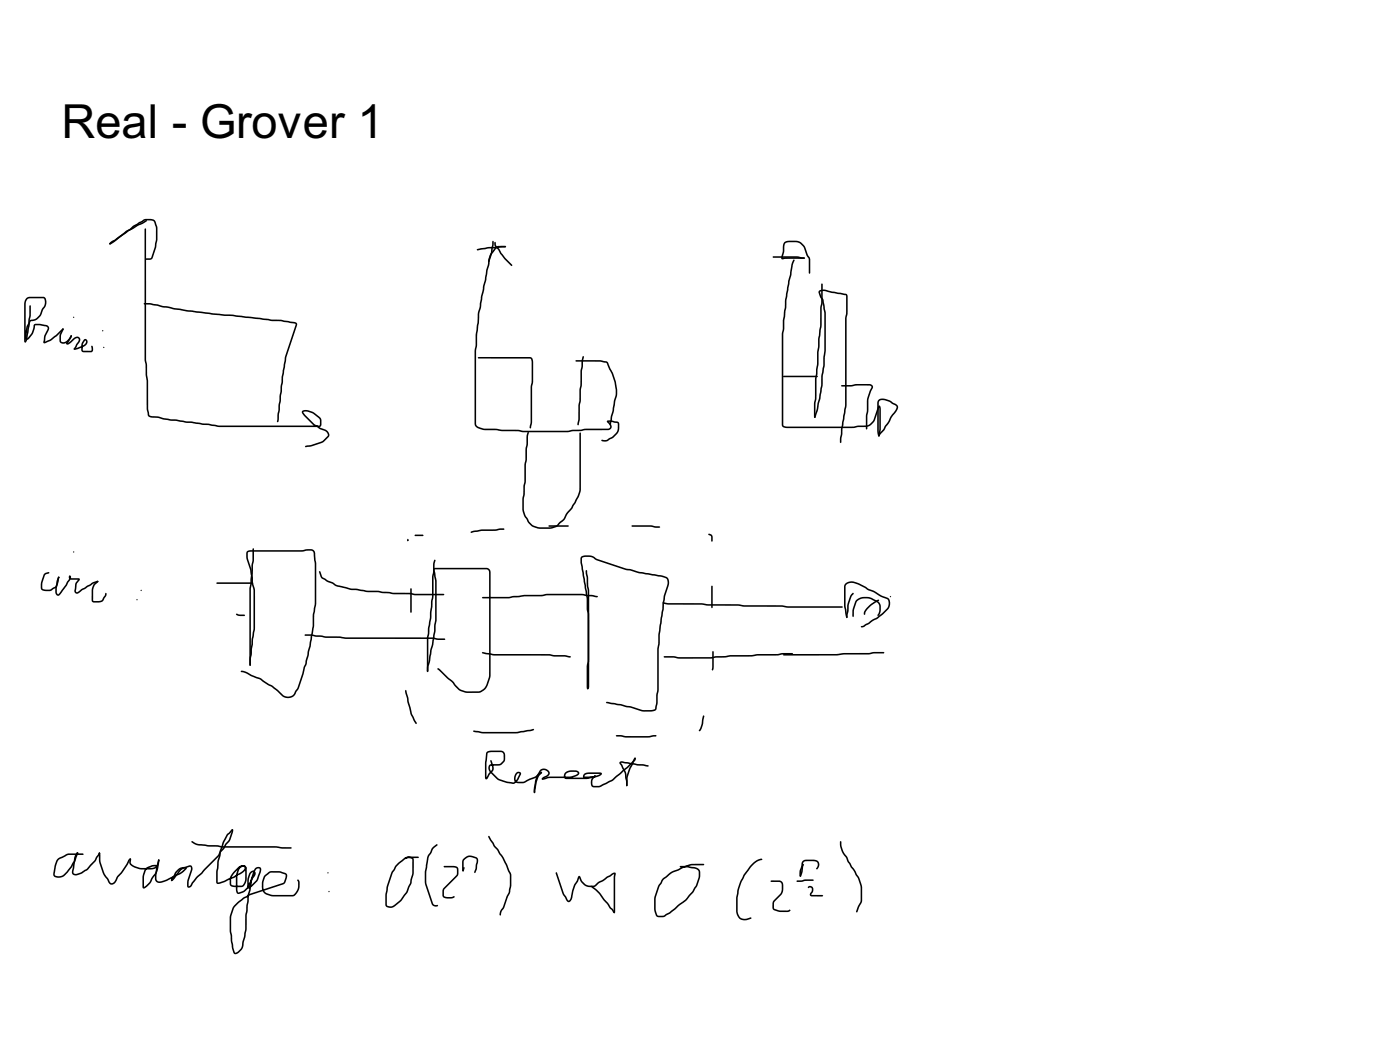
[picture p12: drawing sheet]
<svg xmlns="http://www.w3.org/2000/svg" width="353mm" height="265mm" viewBox="0 0 353 265" stroke-linecap="round" stroke-linejoin="round" font-family="sans-serif">
<defs><g id="words">
<text font-size="11.9" x="15.5" y="34.8">Real - Grover 1</text>
</g></defs>
<g fill="#000">
<path d="M36.7 57.6l.2 .2v33l.5 5.3v7l.2 1a.74 .74 0 0 0 .3 .8 .74 .74 0 0 0 .8 .1l1.2 .1 3.2 .7 9.5 1.1 2.7 .5 25.4-.1 .1-1.2-.2-.4-1.6-1.3-1.6-.6-.8 .2 2.7 3 1.6 .9 1.1 .4a1.39 1.39 0 0 1 1 2l-1.8 1.5-2.8 .9-1.2 .2-.2-.2 .2-.2 1.3-.2 2.7-.9 1.5-1.4a1.08 1.08 0 0 0-.8-1.3l-1.2-.4-1.5-1-2.8-2.8a.63 .63 0 0 1-.1-.8 .63 .63 0 0 1 .8-.3l2 .5 1.8 1.5 .3 .6v1.2l-.2 .4-.4 .2h-25.3l-2.7-.5-9.6-1.1-3.1-.7-1.3-.1a1.14 1.14 0 0 1-1.4-1.3l-.2-1v-7l-.5-5.3v-33zM27.8 61.2l4.6-3.3 4.4-2.4 .3 .2-.9 .7-3.7 1.9-4.7 3.4-.2-.2zM7.4 77.2l.2-.2 .2 .2v2.4l-.3 2.5-.6 3.5-.2 .6-.3 .2-.2-.2 .4-.8 .5-3.4 .3-2.4zM27.7 61.3l4.1-3.1 1-.5 .8-.7 2.7-1.7h2.1l.5 .2 .3 .3 .6 1.7v2.9l-.4 2.1-.9 2.6-.3 .4-1.4 .1-.2-.2 .2-.2 1.3-.1 1-2.9 .3-1.8v-2.9l-.5-1.4-.3-.3-.7-.2-1.5 .1-2.6 1.6-5.3 4-.7 .4-.2-.2zM27.8 61.3l.2 .2-.2 .2-.2-.2zM36.2 76.6l.2-.1h1.5l9.4 1.7 9.4 1.1 2 .1 9.8 1.2 2.4 .1 4 .7 .1 .7-2.7 8.1-.8 4.9-1.2 11.3-.2 .2-.2-.2 .2-1.9 1-9.5 .8-4.8 2.7-8.5-3.7-.6-2.4-.1-9.8-1.2-2.1-.1-9.4-1.1-9.3-1.7-1.5-.1zM120.5 62.8l2.8-.5h2.1l1.1-.3h1.1l.2 .2-.2 .2-4.3 .3-2.8 .5-.2-.2zM124.3 60.9l.2-.2 .2 .2-.1 .9-.3 1.9-1.2 4.5-.3 2.5-1 4.1-.3 2.8-.5 1.4-.1 2.5-.4 3v2.6l-.3 1.6v18.3l.4 .6 1.5 .5 5.7 .3a9.7 9.7 0 0 1 4.1 .3h11.4l4.5-.5 6-.1a.6 .6 0 0 0 0-1.1l-.6-.6 .2-.3 .8 .8a.95 .95 0 0 1 .2 1.1 .95 .95 0 0 1-.9 .5l-5.7 .1-4.5 .5h-11.4a9.1 9.1 0 0 0-4.1-.3l-4.5-.3a3.7 3.7 0 0 1-3.4-1.1l-.1-18.7 .3-1.6v-2.7l.4-2.9 .2-2.6 .4-1.4 .3-2.8 1-4 .4-2.6 1.1-4.4zM125 61l.2 .2 .1 .8 .8 .8 1.5 2.2 1.7 1.8-.1 .3-1.9-1.8-1.5-2.3-.8-.8-.2-.5v-.5zM125.1 62.4l.7-.4h1.8l.2 .2-.2 .2h-1.8l-.4 .2-1.3 1.6-.7 2-.2-.2 .1-.4 .4-1.4zM195 64.9l.2-.2h6.1l1.8 .2 .2 .2a2.45 2.45 0 0 1-2 0h-6.1zM200.3 65.6l.2-.2 .2 .2-.5 1.2-1.6 8.8-.1 2-.5 3.2v2.2l-.2 1.2v23.1l1 .3h16.6l1.2-.2 2.1-.1a2.67 2.67 0 0 0 2.1-2l.9-2.7a.39 .39 0 0 1 .5-.3 .39 .39 0 0 1 .2 .6v2a14.1 14.1 0 0 1-.3 5.2l-.2 .1-.2-.3a16.6 16.6 0 0 0 .3-5.7l-.1-1.6h.2l-.8 2.2a3.6 3.6 0 0 1-2.2 2.9l-2.5 .1-1.2 .2h-16.3a1.21 1.21 0 0 1-1.7-.8v-23l.2-1.2 .1-2.2 .4-3.2 .1-2.1 1.6-8.8z"/>
<path d="M198 61.1l.9-.3 1.8-.1a2.83 2.83 0 0 1 2.8 2l.4 1.5 .7 1.1v3.6l-.2 .2-.2-.2v-3.5l-.6-.9-.5-1.7a2.42 2.42 0 0 0-2.4-1.7h-1.4a.99 .99 0 0 0-1.3 1.1v1.4l-.4 1.5 .6-.2h4.9l.2 .2-.2 .2h-4.9a.54 .54 0 0 1-.7 .2 .54 .54 0 0 1-.3-.6l.4-1.4 .1-1.6zM207.3 71.7l.2-.2 .2 .2-.2 10.5-.5 3.3-.3 6.3-.5 3.7-.1 5.1-.2 1.2v3.4l-.2 .2-.2-.3v-3.2l.3-1.3v-5.1l.5-3.7 .3-6.3 .5-3.3zM6.7 75.2l.8-.3h3.4a1.3 1.3 0 0 1 .8 1.9l-.8 1.3a3.3 3.3 0 0 1-3 2.9l-.9 1.5-.2 1.7v1.2l1.2-1.4 .7-2.2 1.3-.1 1.5 .3a1.02 1.02 0 0 1 .9 .7 1.02 1.02 0 0 1-.3 1.1l-.5 .9-.3 1.6h-.1l1.6-.8 3-2.6 .3 .1-1.6 1.7-1.5 1.2-1.5 .7a.35 .35 0 0 1-.4 0 .35 .35 0 0 1-.2-.4l.3-1.6 .6-1.2a.6 .6 0 0 0-.1-1l-1.6-.3h-1.2l-.6 2.1-.9 1.2a.54 .54 0 0 1-.7 .3 .54 .54 0 0 1-.3-.6l.3-2.7 .9-1.7a2.64 2.64 0 0 0 2.6-1.6l.2-.8a3.1 3.1 0 0 0 .9-2.3l-.3-.7h-3.5a1.13 1.13 0 0 0-1 1.3l.1 9.6-.2 .2-.3-.5v-9.3l.2-.8zM15.9 82.8l.2 .2-.2 .2-.2-.2zM15.7 83l.2-.1 .2 .1-.1 .3a3.5 3.5 0 0 0-.6 2.7l.1 .2a1.15 1.15 0 0 0 1.4-.3l1.1-1.4a.66 .66 0 0 1-.2 1.1l-.4 .4a1.34 1.34 0 0 1-1.2 .8 1.34 1.34 0 0 1-1.2-.8 4 4 0 0 1 .7-3zM17.8 84.6l.4 .1-1.1 1.9 1.4-1.2a.96 .96 0 0 1 1.5-.3 .96 .96 0 0 1-.1 1.5l-1.1 1.7a.63 .63 0 0 1 .2-1l.6-.9a.57 .57 0 0 0 .3-.6 .57 .57 0 0 0-.3-.5l-.7 .3-1.5 1.3a.45 .45 0 0 1-.7-.1 .45 .45 0 0 1 .3-.7zM18.6 88.1l2.7-1.2 .4-.6-.2-.4-.5 .9-.1 1.6 2.1 .1v-1.1l.2-.2 .3 .6-.2 1-2.2 .1-.5-.2-.1-1.8 .6-1.1a.68 .68 0 0 1 1 .1 .68 .68 0 0 1-.2 1l-.8 .6-1.3 .5-.9 .3zM120.8 90.1h13l.5 .2 .3 1v5l-.2 1.4v8.8l-.3 1.5-.2 .2a1.6 1.6 0 0 1 .1-1.7v-8.8l.2-1.7v-4.7l-.2-.7-13.2-.1-.2-.2zM145.2 91.1l.2-.2h6.1l1.6 .2 .4 .4 1.3 2.7 .6 1.9 .4 2.3v1.3l-.4 1.5-1.1 6-.2 .2a1.52 1.52 0 0 1 0-1.6l.9-4.7 .4-1.4v-1.4l-.3-1.9-.6-1.9-1.3-2.8-1.7-.4h-6.1zM147.1 90l.2-.2 .2 .2-.6 4.4a11.5 11.5 0 0 1-.2 4.1l-.3 7.3-.2 1.4-.2 .2a1.61 1.61 0 0 1 0-1.6v-3.4l.3-1.4v-3a8 8 0 0 0 .2-3.6zM197.8 94.8h8.6l.2 .2-.2 .2h-8.6l-.2-.2zM212.5 97.2l7-.3a.79 .79 0 0 1 .8 1.1 8.4 8.4 0 0 0-1 5.7l-.3 1.3v3.2l-.2 .2-.2-.2v-3.2l.2-1.2a10.4 10.4 0 0 1 1.2-6.2l-.5-.3-7 .2-.2-.2z"/>
<path d="M133.2 109.1l.2-.2 .2 .2-.3 1.1-.5 8.3a9.9 9.9 0 0 1-.3 4.2l-.1 2.5a8.6 8.6 0 0 0 .4 5l.2 .3a3.8 3.8 0 0 0 3.5 2.6l2.6-.1 1.5-.5 1.7-1.6 .6-1.3 1.3-1.5 .9-1.6a6.6 6.6 0 0 0 1.2-4.2v-13l.2-.2 .2 .2v13a8.2 8.2 0 0 1-1.9 5.4l-.3 .7-1.3 1.4-.6 1.3-1.2 1.1a2.84 2.84 0 0 1-2.6 1.2h-1.3a4.2 4.2 0 0 1-4.8-2.6l-.3-.4a10.3 10.3 0 0 1-.3-5.6l.1-2.3a7.4 7.4 0 0 0 .2-3.4l.3-5.8 .2-1.3v-2zM153.3 106.2l.9-.1 1.7 .2 .4 .5 .1 1.3-.2 .9-1.3 1.4-.5 .3a2.39 2.39 0 0 1-2.3 .7l-.3-.3 .2-.2 .2 .1a1.7 1.7 0 0 0 1.8-.5l.7-.4 1-1.1 .2-.7 .1-1.3-.2-.3-1.3-.2h-1.1l-.2-.2zM206.8 73.3l1.5-.2 5.6 1.2a3.8 3.8 0 0 1 .1 2.4 7.6 7.6 0 0 1-.2 3.4v22.2l-1.1 5.9-.3 3.4-.1 .2-.2-.2v-.8l.2-2.7 1.1-5.8v-22.3a7.4 7.4 0 0 0 .2-3.3l-.1-2.2-4.8-.9a1.18 1.18 0 0 0-1.6 .2l.3 1 .5 .8 .6 3.4v9.6l-.3 3.9a15.6 15.6 0 0 0-.5 4.9l-1.2 6.1-.5 1.7-.3 .2-.2-.2 .7-2.1 1.1-5.6a15.9 15.9 0 0 1 .5-4.9l.3-4.1v-9.5l-.5-3.2-.5-.8-.4-1.1zM205.7 105.1l.2 .1-.1 .2-.3-.2zM221.8 100.9l.7-.3h1l1.2 .5 1 .6a1.21 1.21 0 0 1 1.1 .9 1.21 1.21 0 0 1-.5 1.3l-1 1.3-2 3.3-1.4 1.5-.1-.3 1.2-1.4 1.9-3.3 1.1-1.3 .4-.9-.3-.5-1.6-.9-1.6-.4h-.6l-.3 .2-.1 7.5 .2 1.3-.3 .1-.3-1.4v-7.1zM221.9 109.8l.2 .2-.2 .2-.2-.2zM63.7 138.5l.2-.2 .2 .2v2.9l-.7 7.1-.1 19.4-.1 .1-.2-.1v-19.3l.7-7.2zM104.8 134.9h2l.2 .2-.2 .2h-2l-.2-.2zM118.9 134.1a16.8 16.8 0 0 1 6.3-.6l1.2-.2h.8l.2 .2-.2 .2-1.9 .2a16.7 16.7 0 0 0-6.3 .6l-.2-.2zM138.4 132.7l.2-.2h4.9l.2 .2-.2 .2h-4.9zM159.6 132.5h4.7l2.2 .3 .2 .2a2.89 2.89 0 0 1-2.1 0l-5-.1-.2-.2zM179 134.6l.6 .3 .3 .3 .1 1.3-.2 .2-.2-.2-.1-1.2-.6-.3-.1-.2z"/>
<path d="M11.2 144.8l1.1-.5 .2 .2-1.2 .7-.6 2v1.2l.2 .3 1.7 .1 1.3-.8 .5-1.1 .1-1.1 .3-.3 .2 .2-.1 .2a3.1 3.1 0 0 1-.9 2.5l-1.1 .7-.9 .1a1.21 1.21 0 0 1-1.7-.9l.1-1.5zM14.8 145.5l.2 .2-.2 .2-.2-.2zM14.7 145.7l.1-.2 .2 .2-.4 1-.2 1.7v1.1l.3 .5 1.8-2.4 .9-1.6 .2-.4-.2-.2 .2-.2a.82 .82 0 0 1-.1 1.4l-2 3.1a.78 .78 0 0 1-1 .6 .78 .78 0 0 1-.5-1l.2-2.6zM17.5 145.3l.3 .1 .1 .5h2a.34 .34 0 0 1 .3 .3 .34 .34 0 0 1-.2 .3l-.6 1-.3 1.6 .3 .3 3.9-2.4 1.3-.5 .3 .2-1.4 .6-2.8 1.7a1.48 1.48 0 0 1-1.5 .8l-.4-.7 .2-1.7 .1-.4 .7-.8 .1 .1-2.2-.1-.3-.4zM24.7 146.5l.2 .2-.2 .2-.2-.2zM23.8 147.2l.9-.7 .2 .2-1 1-.3 .7-.1 3.1 1.4 .2a1.26 1.26 0 0 0 1.3-1.2l.5-.9 .2 .5-.4 .7a1.54 1.54 0 0 1-1.6 1.2h-1.4l-.4-.4 .1-3zM54.8 146.9h9l.2 .2-.2 .2h-9l-.2-.2zM59.5 155l.2-.2 .7 .2 1.3 .1 .2 .2-.2 .2h-.6a1.66 1.66 0 0 1-1.6-.5zM80.7 144.1l.8 1.6 3.5 1.9 3.5 .9h1.6a18.1 18.1 0 0 0 5.7 .6l3.6 .5h4.3l1.2 .2h7.1l.2 .2-.2 .2h-7.1l-1.2-.2h-4.3l-3-.3a8 8 0 0 0-3.6-.3l-2.8-.5-1.6-.1-3.6-.9-3.6-2-.7-1.6zM103.8 148.4l.2 .2v5.9l-.2 .2-.2-.2v-5.9zM109.6 141.3l.2-.1 .2 .2-.3 .9v2l-.2 1.2v5.1l-.6 5.3-.7 5v8.5l-.2 .2-.2-.2v-8.3l1.3-10.5v-5.1l.2-1.2 .1-2.1zM121.8 150.6h6.6l4-.5h4.4l1.6-.3h8.6l2.7 .3 1.1 .2 .2 .2a1.61 1.61 0 0 1-1.6 0l-2.4-.3h-8.8l-1.4 .3h-4.4l-4 .5h-6.6l-.1-.2z"/>
<path d="M147.9 144l.2-.2 .1 .2 .6 5.1v24.2l-.1 .5-.3 .1-.2-.1 .2-.5v-24.2zM167.2 152.1l.2-.2 1.4 .3h8.4l1.5 .2 7.7 .1 1.6 .2h9.4l1.5 .3h13.7l.2 .2-.2 .2h-13.7l-1.5-.3h-9.4l-1.6-.3-16.4-.2a4.6 4.6 0 0 1-2.8-.5zM179.6 147.9l.2-.2 .2 .2v5.4l-.2 .2-.2-.2zM213.4 147.3a2.8 2.8 0 0 1 3.2-.2l2.7 1.4 1.5 .6 1.8 1.1 1.5 .6a2.07 2.07 0 0 1 .1 3l-2.7 2.4-3.4 2-.6 .1-.2-.2 4.1-2.3 2.6-2.3a1.82 1.82 0 0 0 0-2.3l-1.6-.6-1.8-1.1-1.4-.5-.9-.6-2.3-1.1a2 2 0 0 0-2.4 .4l-.1 5.1 .5 3-.2 .2-.3-.7-.4-2.4v-4.9zM216.2 151.4a3.9 3.9 0 0 1 4.3-.3l1 .5a1.68 1.68 0 0 1 .9 1.4l-.2 1.7a.48 .48 0 0 1-.2 .6 .48 .48 0 0 1-.5 0l.5-1.1v-1.5l-.5-.6-1.2-.6a3.4 3.4 0 0 0-3.9 .2l-.7 2.1-.1 1.7-.2 .2-.2-.2 .1-1.7 .6-2zM215.3 149.6l.3 .2a7.1 7.1 0 0 0-1.4 4.7l-.2 1.3-.2 .2a2.47 2.47 0 0 1 .1-2 6.9 6.9 0 0 1 1.4-4.4zM219.2 153l2.1-1.6 .5-.1 .2 .2-1.5 .9a4.8 4.8 0 0 0-2.2 2.8l-.2-.2 .1-.6zM62.3 139.1l1-.3h13a3.8 3.8 0 0 1 2.9 0l.4 .7 .3 2.9v9.8l-.6 3v2.8l-.8 5-1.1 4.5-.4 .9-.3 1.7-1.2 3.5-.5 .8a2.34 2.34 0 0 1-3.8 1.2l-2.6-2.2-.9-.5-2-1.4-5-2.1 .2-.2 .8 .1 1.9 1 2.3 .8 2 1.5 1 .4 2.7 2.4a1.92 1.92 0 0 0 3-1.2l.5-.7 1.2-3.5 .4-1.7 .4-.9 1-4.4 .8-5 .1-2.9 .5-2.9v-10l-.4-2.8-.4-.4-.8-.1-1.6 .3h-13l-.7 .2v1.5l.9 2.9 .4 3.3 .5 1.9v9.7l-.5 2.6-.5 4.9-.1 1.7-.1 .1-.2-.1v-1.7l.5-4.9 .5-2.6v-9.7l-.5-1.8-.3-3.3-1-3.1v-1.2zM77 160l1.8 .1 3.5 .5h3.5l1.5 .2h22l1.1 .3h1.9l.2 .2-.2 .2h-1.7l-1.3-.3h-22.1l-1.4-.2h-3.5l-3.7-.6h-1.6l-.2-.2zM109.4 143.5l.6-.2h12.8a1.09 1.09 0 0 1 1.1 1.1v26.1l-.7 2.4a3.1 3.1 0 0 1-1.8 1.8l-3.4 .1-1.8-.5-1.4-1.2-.6-.9-3.8-3.4 .2-.2 .5 .3 5.4 5.1 1.5 .5 3-.1 1.1-.6 .6-.8 .8-2.5-.1-26.4-.6-.4h-13.1l.6 3-.1 9.9-.8 6.1-1.2 5.4v1.3l-.2 .2-.2-.2v-1.2l1.2-5.6 .9-6v-9.9l-.5-2.7zM121.7 164.7l.2-.2a17.1 17.1 0 0 0 5.6 .5h11.2l1.2 .3h2.9l1.2 .2 .2 .2a1.61 1.61 0 0 1-1.6 0h-2.7l-1.2-.3h-11.2a17.7 17.7 0 0 1-5.7-.5zM146.7 140.5l.2-.2a4.6 4.6 0 0 1 3 .1l1 .7 7.2 2.4 1.2 .1 2.1 .7 5.6 .8 1.2 .4a1.96 1.96 0 0 1 .5 2.7l-.8 2.3-1.3 9.6v2.2l-.3 1.4v10.5l-.6 4.8-.9 .5h-2.5l-3.1-.9-6-1.1-.2-.2 .2-.2h.3l5.9 1.1a8.6 8.6 0 0 0 5 1l1-.3 .2-1.4 .1-2.3 .2-1v-10.5l.3-1.4v-2.3l1.4-9.6 .8-2.7a1.51 1.51 0 0 0-.3-1.8l-1.2-.4-5.6-.8-2.1-.7-1.2-.2-7.3-2.4-1.3-.8-1.8-.1-.6 .3-.1 1.1 1.1 6.4a16.9 16.9 0 0 1 .5 5.6l.3 1.1v11.7l-.3 1.5 .1 5.6-.2 .1-.2-.1-.1-.6v-5.1l.3-1.4v-11.7l-.3-1.2v-2.9l-1.5-8.8v-1.2z"/>
<path d="M167.5 165.7l.2-.2h2.4l1.3 .3h8l5.1-.5h5.2l1.6-.3h5l1.3-.2h2.5l.2 .2-.2 .2h-2.5l-1.3 .2-11.8 .3-5.1 .5h-8l-1.3-.3h-2.4zM179.8 164.4l.2-.2 .2 .2v4l-.3 .8-.2-.2zM197.8 165h13.4l2-.2h6.2l1.3-.3h2.4l.2 .2-.2 .2h-2.5l-1.2 .2-6.2 .1-2 .2h-13.4l-.2-.2zM102.3 174.3l.2-.2 .2 .1 1.3 5.8 1.3 2.5-.2 .2-.5-.6-1-1.9zM122.9 189.7l1-.3h2.6a1.09 1.09 0 0 1 1 1.1v1.5l-.9 .9-.6 .3h-1.8a.83 .83 0 0 0-.6 .8 .83 .83 0 0 0 .5 .7 6.4 6.4 0 0 0 5.4 2.7l.9-.7 .7-1.3a.29 .29 0 0 0-.2-.4 .29 .29 0 0 0-.4 .3 1.12 1.12 0 0 0 .1 1.9h1.7l2.7-1.2 1.7-1.3 .1 .4-.8 .6a3.6 3.6 0 0 1-2.1 1.1l-1.6 .8h-1.5a1.35 1.35 0 0 1-.7-2.2 .73 .73 0 0 1 .8-.7 .73 .73 0 0 1 .6 .8l-.7 1.3-.6 .7-.5 .3-.5-.1a6.5 6.5 0 0 1-5.7-3.2 1.05 1.05 0 0 1 .7-1.7h1.9l.7-.6 .4-.6-.1-1.1-.2-.5-.4-.2h-2.4l-1 .3-.3 2.4 .1 3.8h-.2l.7-1.2 .8-1v-.6l-.5-1.6 .2-.2 .2 .2 .6 2-.2 .6-.8 .9-.7 1.1a.36 .36 0 0 1-.4 .1 .36 .36 0 0 1-.2-.5l.1-3.8zM119.6 184.3l2.2 .4h5.3a16.1 16.1 0 0 0 6-.5l1.6-.3 .2 .2-.7 .3-1.2 .2a16.1 16.1 0 0 1-5.9 .5h-5.3l-2.2-.4-.2-.2zM136.4 194.3v-.1a1.39 1.39 0 0 1 1.6-.1 1.39 1.39 0 0 1 .7 1.4l-1.7 1.2-.2-.1 .2-.5 .7-.3a.74 .74 0 0 0 .7-.8 .74 .74 0 0 0-.8-.7h-.6l-.4 .3a7.7 7.7 0 0 0-1.4 4l-.1 1.4-.1 .2-.2-.3a9.1 9.1 0 0 1 1.6-5.6zM136.7 194.7v.2v-.2l.2 .2-.2 .2v-.2v.2l-.2-.2zM136.5 194.8l.4 .2-1 1.4-.5 1.3-.3 2.3-.1 .2-.2-.6 .3-2.3 .6-1.6zM137 196.3l1.6-.3 5.4-.1 1.8-.7a.37 .37 0 0 0-.1-.4 .37 .37 0 0 0-.4 0h-1a1.12 1.12 0 0 0-1.5 1.3l1.2 .1a17.1 17.1 0 0 0 7.1-.7l.5-.3v.1h-2.9a.87 .87 0 0 0-1.1 .6h2l.7-.3 .1 .2-.6 .5h-1.9a.68 .68 0 0 1-.7-.7 .68 .68 0 0 1 .8-.6l3.5-.1a.44 .44 0 0 1 .5 .4 .44 .44 0 0 1-.5 .4l-.3 .2a20.6 20.6 0 0 1-7.2 .7h-.9a1.01 1.01 0 0 1-.8-1 1.01 1.01 0 0 1 .8-1l.8-.2h1.4a.76 .76 0 0 1 .9 .6 .76 .76 0 0 1-.7 .9l-1.6 .4h-5.1l-1 .3a.81 .81 0 0 1-1 0zM150.1 195.6h.2l.1 .2-.5 .6a1.72 1.72 0 0 0-.2 1.8h1.7l3.1-1.5 3.8-3.3 1.7-1.6 .3-.7 .2 .2-.1 .7-1.8 1.7-3.9 3.3-3.2 1.6h-1.8a1.63 1.63 0 0 1 0-2.5zM156.5 192.3l.7-.2 3.8 .7h1.5l1.1 .3 .2 .2a1.61 1.61 0 0 1-1.6-.1h-1.3l-4.1-.7 .6 1a4.4 4.4 0 0 1 .9 2.9l.2 1.8-.2 .2-.2-.2-.3-1.8a3.9 3.9 0 0 0-.8-2.7l-.6-1z"/>
<path d="M160.2 191.2l.1-.1 .2 .2-1.4 2.9a7.1 7.1 0 0 0-.6 4l-.2 .2-.2-.2a7.9 7.9 0 0 1 .9-4.7zM155.7 185.5l2.4 .2h5.9a2.21 2.21 0 0 1 1.8 0l-.2 .2-1.9 .2h-5.6l-2.4-.2-.2-.2zM177.5 180.6l.2-.1 .2 .2-.7 3.1a.48 .48 0 0 1-.2 .6 .48 .48 0 0 1-.6-.1l.7-1.6zM19.4 215.2l.2-.2 .2 .2-.2 .2zM19.4 215.1l.2-.1 .2 .2-.7 1.2-.5 3.1a.64 .64 0 0 0 0 .8 .64 .64 0 0 0 .8 .2l1-.4 1.5-.9 1.9-2.1 1.3-2 .2 .2-1.1 1.9-2 2.2-1.4 1-1.1 .4a1.04 1.04 0 0 1-1.3-.1 1.04 1.04 0 0 1-.1-1.3l.5-3.1zM14.5 216.7l2.7-1.3 3.8-.1 .2 .2-.2 .2h-3.8l-2.2 1.1-.4 .5-.4 1-.4 2.1a.59 .59 0 0 0 .2 .6 .59 .59 0 0 0 .7 .1 2.61 2.61 0 0 0 2.4-1.6l1.5-2.2 1-2.3 .1 .3-.7 2.1-1.6 2.3a2.83 2.83 0 0 1-3.6 1.6l-.4-.7 .3-1.9 .5-1.4zM24.9 215.3l.2-.2 .2 .2-.2 .2zM24.9 215.3l.2-.2 .2 .1a10 10 0 0 0 1.1 5.2l1.1 1.6a.78 .78 0 0 0 .7 .8 .78 .78 0 0 0 .9-.7l.4-.9a18.8 18.8 0 0 0 3.1-4.5l.3-.1 .2 .2-.3 .3a16.6 16.6 0 0 1-3 4.3 1.91 1.91 0 0 1-1.8 1.8l-.5-.3-.7-1.3a10.4 10.4 0 0 1-1.9-6.2zM32.7 216.8l.2-.2 .2 .1-.1 .9a1.33 1.33 0 0 0 1.3 1l1.5 .4h2.5l1.2-.5v.1l-1 .1-1.2 .5a4 4 0 0 0-.9 3l-.1 1.6a4.8 4.8 0 0 0 2.2-2.6l.8-1.2 .6-3 .2-.2 .2 .4-.3 1.5a5.4 5.4 0 0 1-1.5 3.2 3.7 3.7 0 0 1-2.3 2.3l-.2-.3v-1.1a4.8 4.8 0 0 1 1.1-4l1.7-.6a.59 .59 0 0 1 .7-.1 .59 .59 0 0 1 .3 .6l-1 .6-1.6 .1a5.7 5.7 0 0 1-4.3-1.2l-.3-.5zM40.1 216.8l.2 .2-.2 .2-.2-.2zM39.9 216.9l.4 .1-.8 3.6 .1 1.4a.93 .93 0 0 0 1.3 .3l4.3-2 1.6-1.3v.2a2.55 2.55 0 0 0-2.7 2l-.8 1.1-.1-.3 .4-.8a3.3 3.3 0 0 1 3.3-2.4 .35 .35 0 0 1 .3 .3 .35 .35 0 0 1-.3 .3l-1.3 1.2-3 1.4a3.3 3.3 0 0 1-3 .6l-.4-.6-.1-1.3zM48.3 212.4l.3-.2 1.6 .8 4.7 .2 1.2 .3h13.6l1.5 .2 2.3 .1 .2 .2-.2 .2-2.3-.1-1.6-.2h-13.5l-1.2-.3h-2.2l-2.8-.3-.8-.3z"/>
<path d="M58.5 209.4l.2-.2 .2 .2-.2 .2zM57.4 210.4l1.1-1.1 .4 .1-1.4 1.4-.9 1.8-.8 2.2-.5 2.5-.3 2.5v2.8l1.6-.4 2.4-1 .8-.6a2.31 2.31 0 0 0 2-1.8h-.1a1.17 1.17 0 0 0-1.3 .3l-1.2 1.2-.7 1-.1 1.8 .1 .2 .6 .1 1.7 .1a1.57 1.57 0 0 0 1.1-2l-.1-2.6a.74 .74 0 0 0-.7-.2 .74 .74 0 0 0-.6 .6l-.6 1.7v3.5l.3 .7 1.2-.4 .9-.8 1.9-3.6a.43 .43 0 0 0-.5-.4 .43 .43 0 0 0-.4 .5l-.5 1.4v2l1.9-1.9 .8-2 .1-.8h-.6l-.4 .2-1 2.7-.3 2.4-.4 1.5-.6 4.8v3.9l-.9 4.3-.3 .6-.9 .9-.6 .3-.4-.1-.3-.3-.4-1.3-.5-4.2v-3.7l.7-2.1 .4-.6 2.3-2 1.5-.9 8.8-3 .4-1.3-.1-.6-1.5-.5h-2.3l-1.3 1.2-.4 1.2v1.3l.5 1.2 1.5 .6h5.6l.8-.9 .3-.8 .1-1.3-.3-.6 .3-.2 .3 .6-.1 2-.8 1.3-.7 .4h-5.4l-1.7-.6-.7-1a5 5 0 0 1 .4-3.4l1.3-1.2 .5-.2 2.5 .1 1.3 .4 .3 .6-.4 1.7-.4 .5-8.7 2.9-2.7 1.9-1.3 1.4a9.5 9.5 0 0 0-.6 5.6l.5 4.2 .4 1.2 .2 .1 1.2-1 .4-.8 .8-4.2v-3.4l.6-5 .4-1.6 .4-2.6 1-2.6a.89 .89 0 0 1 1.2-.4 .89 .89 0 0 1 .4 1.3l-.6 1.6a6.7 6.7 0 0 1-2.3 2.5 .4 .4 0 0 1-.5-.1 .4 .4 0 0 1-.1-.5l.1-1.7 .4-1.4a.87 .87 0 0 1 .7-.8 .87 .87 0 0 1 1 .6l-.2 .7-1.2 2a3.7 3.7 0 0 1-2.7 2.5h-.6l-.3-.5-.1-3.1a3.1 3.1 0 0 1 1.8-3.6 .92 .92 0 0 1 1 .9v2.3a1.95 1.95 0 0 1-1.5 2.3h-2.1l-.5-.2-.2-.4a3.6 3.6 0 0 1 1.6-3.8l.5-.6a1.2 1.2 0 0 1 2.1 .1 2.95 2.95 0 0 1-2.2 2l-.9 .6-2.5 1.1-1.4 .5-.4-.1-.2-.3v-2.9l.3-2.6 .5-2.3 .8-2.5zM100.2 218l2.3-1.7 3.1-.2 .2 .2-.2 .2-2.9 .1-1.8 1.3-.8 .8-.9 1.5-1.2 3.5a13.4 13.4 0 0 0-.3 4.7l.1 .1a1.63 1.63 0 0 0 2.1-.4l.8-.7a11.1 11.1 0 0 0 2.5-4.1l.9-2.8-.1-3.7a1.53 1.53 0 0 0-1.7 0l-.2-.2a1.47 1.47 0 0 1 2.4 .3v3.6l-.6 2.4-.5 .9a10.4 10.4 0 0 1-2.4 3.9l-.9 .7a1.77 1.77 0 0 1-2.8 0 19.3 19.3 0 0 1 1.5-8.3zM109.2 213.9l1.1-.9 .2 .2-1.1 1-1 1.8-.4 1.9a12.3 12.3 0 0 0 .1 6.4l1.3 3.8 1.2 .4a1.07 1.07 0 0 1-1.6-.5l-1-2.9a12 12 0 0 1-.5-6.7l.4-2.3zM112.2 218.5h2.7l.5 .2 .3 .4-.1 1.9-3.4 3.4-.1 .3 .1 1.4 1.7 .2 .7-.2 .2 .2-.6 .4h-1.5l-.7-.2-.3-.5v-1.4l.3-.5 3.2-3.3 .1-1.6-.6-.3h-2.5l-.2-.2zM117 216.6a2.36 2.36 0 0 1 3.2-.3 1.65 1.65 0 0 1 .3 2.1l-.1 1-.5 .9-.2-.2 .3-1 .3-2.1-.1-.3-.7-.3a1.74 1.74 0 0 0-2.4 1.1v2.2l-.2 .2-.2-.3v-2.2zM116.9 219.5l.2 .2-.2 .2-.2-.2zM116.9 218.9l.2-.2 .2 .2-.4 1-.2-.2zM123.4 210.9l3.7 5.3 2 4.5v2.7l-.3 1.8-1.5 3.9-.6 .8-.4 1.2a1.54 1.54 0 0 1 .4-1.9l1.7-4.2 .3-1.6v-2.7l-1.9-4.3-3.1-4.4-.5-.9zM167.3 221.7l.6-.4a7.1 7.1 0 0 1 3.5-2.1l.9-.5 2.3-.7h3.1l.2 .1-.2 .2-3.2 .1-2 .6-.9 .6a7 7 0 0 0-3.5 2l-.6 .5-.8 1.3a9.1 9.1 0 0 0-.8 7.4l.4 .2h1.3l1.4-.8 2.8-2.4a5.5 5.5 0 0 0 2.2-2l.8-.9 .9-1.6a5.9 5.9 0 0 0 .7-3.3 1.29 1.29 0 0 0-1.7-.9l-1.1-.2h-1.8l-.2-.2 .2-.2 2.5 .2a2.26 2.26 0 0 1 2.5 1.1v.2a6.3 6.3 0 0 1-.7 3.5l-1 1.7-.9 1a7.9 7.9 0 0 1-3 2.6l-1.9 1.7-1.6 .9h-1.5l-.6-.3a9.1 9.1 0 0 1 1-8.2zM190 217.9l1.4-1a.93 .93 0 0 1 1.1-.1l-.2 .2a4.7 4.7 0 0 0-3.2 2.6l-1.1 1.5a15 15 0 0 0-1.5 9.7 1.58 1.58 0 0 0 2.2 .9l.9-.3 .2 .2-1 .5a2.16 2.16 0 0 1-2.9-2.2 14.3 14.3 0 0 1 2-9.5zM202.6 218.1l.2-.1 .2 .1-.3 1.9a1.31 1.31 0 0 1-.6 1.2l-.2-.2z"/>
<path d="M212.3 212.2l.1 .2 .1 .7a6.1 6.1 0 0 0 1.5 3.4l.3 .8 1.8 2.8a8.7 8.7 0 0 1 1.6 5l-.1 2.5-1.3 2.7-.2-.3 1.2-2.6v-2.3a8.5 8.5 0 0 0-1.5-4.9l-1.8-2.7-.3-.9a6.3 6.3 0 0 1-1.6-3.5v-.7zM45.5 219.3l2-.9a.85 .85 0 0 1 1.1 .3 .85 .85 0 0 1-.1 1.1l-.8 2.5-.1 1.3 .4-.2 1.5-2.1 1.3-1.1 4.1-4.3 2-3a4.9 4.9 0 0 0 1.6-3.4l.2-.3 .2 .2a6.5 6.5 0 0 1-1.6 3.6l-2.1 3.1-4.1 4.4-1.3 1-1.3 1.9a.65 .65 0 0 1-.6 .6 .65 .65 0 0 1-.7-.5l.1-1.3 .9-2.9a.34 .34 0 0 0 0-.4 .34 .34 0 0 0-.3-.2l-2.1 .8-1.7 2.3a.53 .53 0 0 1-.4 .4 .53 .53 0 0 1-.5-.1zM43.3 221.9l.3 .2-.2 .2-.3-.2zM140.5 220l.1 .2 1.8 5.2 1.2 1.8a1.16 1.16 0 0 0 .6-1.2l.7-2.6 .7-1.3a1.17 1.17 0 0 1 .6-1.1h.2a3.3 3.3 0 0 0 2.5 2.5l1.2-.1 .9-.8 3.8-2.3a.4 .4 0 0 1 .5-.2 .4 .4 0 0 1 .2 .5l-.2 .8v8.7l-.2 .3-.2-.2v-8.8l.3-.9-3.9 2.3a2.94 2.94 0 0 1-3 1 2.94 2.94 0 0 1-2.1-2.4h.1l-.4 1.1-.6 1-.7 2.6a1.22 1.22 0 0 1-1.3 1.5l-1.3-2.1-1.7-5.2zM149.2 223.7l.3-.2a10.6 10.6 0 0 1 3.3 3.5l2 2.5 .5 .7-.2 .2-2.6-3.1a10.5 10.5 0 0 0-3.3-3.5zM155 230.1l.3 .1-.1 .2-.3-.2zM194.5 222.3l.2-.2h2a1.09 1.09 0 0 1 1.1 1.2v1.3l-.3 .9-2 2.2-.1 1.4 .2 .2a5.7 5.7 0 0 0 3.2 .4l.6-.2 .2 .2-.8 .4a6 6 0 0 1-3.3-.4l-.5-.5 .1-1.5a3 3 0 0 1 1.4-1.7l.8-1.1v-2l-.5-.3-2.1-.1zM201.2 222.1l2.3-.2h1.8l.2 .2-.2 .2h-2l-1.1 .2h-1l-.2-.2zM202.7 217.2l.7-.3h2a1.34 1.34 0 0 1 1.4 .9 1.34 1.34 0 0 1-.6 1.6l-.2-.3a1 1 0 0 0 0-1.7h-2.8a1.05 1.05 0 0 0-.5 1.2l-.4 1.2v1.2l-.2 .2a1.28 1.28 0 0 1-.2-1.5zM202.1 220.8l.2 .2-.2 .2-.2-.2zM204 223.8a.93 .93 0 0 1 1.3 .1 .93 .93 0 0 1-.1 1.3l-.3 .6h2.8l.2 .2-.2 .2h-2.6a.54 .54 0 0 1-.6-.3 .54 .54 0 0 1 .1-.6l.3-.4a.58 .58 0 0 0 .1-.7 .58 .58 0 0 0-.6-.3l-.3 .2z"/>
</g>
<g fill="#000">
<path d="M73.9 32.2l.2 .2-.2 .2-.2-.2z" fill-rule="evenodd"/>
<path d="M73.9 32.2l.2 .2-.2 .2-.2-.2z" fill-rule="evenodd"/>
<path d="M18.4 80.1l.2-.2 .2 .2-.2 .1z" fill-rule="evenodd"/>
<path d="M25.9 83.3l.2 .2-.2 .2-.2-.2z" fill-rule="evenodd"/>
<path d="M26 87.7l.2-.2 .2 .2-.2 .1z" fill-rule="evenodd"/>
<path d="M18.6 139.1l.2 .2-.2 .2-.2-.2z" fill-rule="evenodd"/>
<path d="M103 135.9l.2 .2-.2 .5-.2-.2z" fill-rule="evenodd"/>
<path d="M103 136.2l.2 .2-.2 .2-.2-.2z" fill-rule="evenodd"/>
<path d="M34.6 151.1l.2 .2-.2 .2-.2-.2z" fill-rule="evenodd"/>
<path d="M35.6 148.8l.2 .2-.2 .2-.2-.2z" fill-rule="evenodd"/>
<path d="M224.8 150.3l.2 .2-.2 .2-.2-.2z" fill-rule="evenodd"/>
<path d="M82.8 220l.2 .2-.2 .2-.2-.2z" fill-rule="evenodd"/>
<path d="M83.1 224.8l.2 .2-.2 .2-.2-.2z" fill-rule="evenodd"/>
</g>
<use href="#words"/>
</svg>
